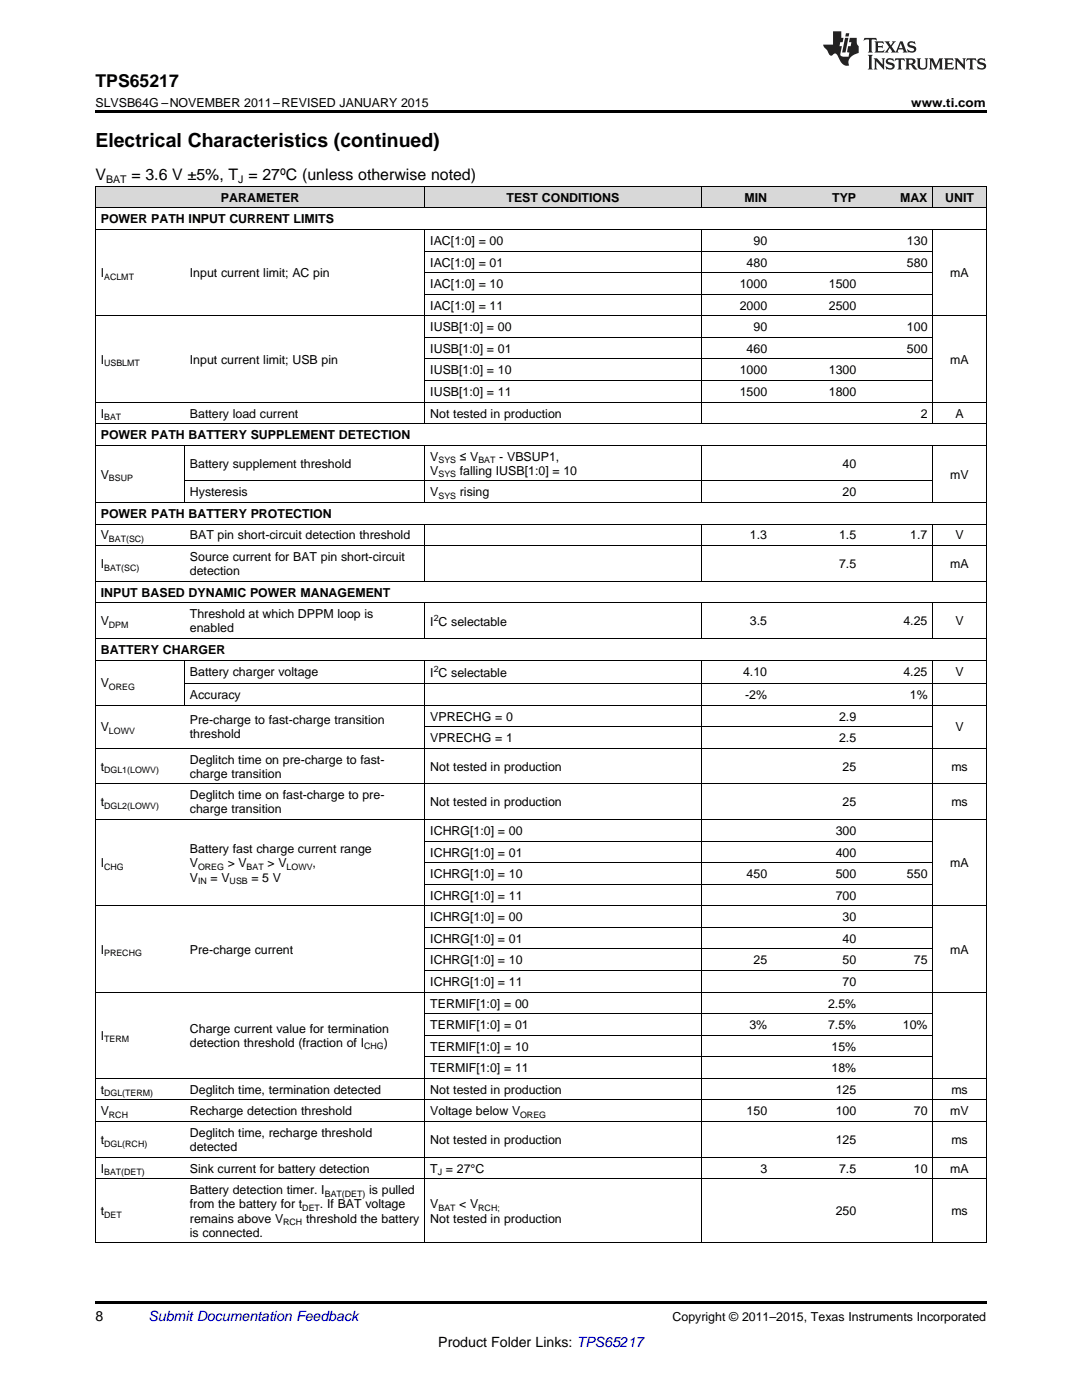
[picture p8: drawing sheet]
<svg xmlns="http://www.w3.org/2000/svg" width="216mm" height="279mm" viewBox="0 0 216 279" stroke-linecap="round" stroke-linejoin="round" font-family="sans-serif">
<defs><g id="words">
<text font-size="3.9" x="19" y="29.3">Electrical Characteristics (continued)</text>
<text font-size="3.5" x="19" y="17.3">TPS65217</text>
<g font-size="3.2">
<text x="19" y="36">V</text>
<text x="26.2" y="36">= 3.6 V ±5%, T = 27ºC (unless otherwise noted)</text>
</g>
<g font-size="2.8">
<text x="19" y="263.6">8</text>
<text x="87.5" y="268.9">Product Folder Links: TPS65217</text>
</g>
<text font-size="2.8" fill="#0000c8" x="29.6" y="263.6">Submit Documentation Feedback</text>
<g font-size="2.5">
<text x="19" y="21.4">SLVSB64G –NOVEMBER 2011–REVISED JANUARY 2015</text>
<text x="181.8" y="21.4">www.ti.com</text>
<text x="44.1" y="40.3">PARAMETER</text>
<text x="101.1" y="40.3">TEST CONDITIONS</text>
<text x="148.6" y="40.3">MIN</text>
<text x="166.1" y="40.3">TYP</text>
<text x="179.6" y="40.3">MAX</text>
<text x="188.6" y="40.3">UNIT</text>
<text x="20.1" y="44.6">POWER PATH INPUT CURRENT LIMITS</text>
<text x="85.9" y="48.9">IAC[1:0] = 00</text>
<text x="85.9" y="53.2">IAC[1:0] = 01</text>
<text x="149" y="53.2">480</text>
<text x="150.4" y="48.9">90</text>
<text x="181" y="48.9">130</text>
<text x="181" y="53.2">580</text>
<text x="20.1" y="55.4">I</text>
<text x="37.9" y="55.4">Input current limit; AC pin</text>
<text x="85.9" y="57.5">IAC[1:0] = 10</text>
<text x="147.6" y="57.5">1000</text>
<text x="165.4" y="57.5">1500</text>
<text x="189.6" y="55.4">mA</text>
<text x="85.9" y="61.8">IAC[1:0] = 11</text>
<text x="147.6" y="61.8">2000</text>
<text x="165.4" y="61.8">2500</text>
<text x="85.9" y="66.1">IUSB[1:0] = 00</text>
<text x="85.9" y="70.4">IUSB[1:0] = 01</text>
<text x="149" y="70.4">460</text>
<text x="150.4" y="66.1">90</text>
<text x="181" y="66.1">100</text>
<text x="181" y="70.4">500</text>
<text x="20.1" y="72.6">I</text>
<text x="37.9" y="72.6">Input current limit; USB pin</text>
<text x="85.9" y="74.7">IUSB[1:0] = 10</text>
<text x="147.6" y="74.7">1000</text>
<text x="165.4" y="74.7">1300</text>
<text x="189.6" y="72.6">mA</text>
<text x="20.1" y="83.3">I</text>
<text x="37.9" y="83.3">Battery load current</text>
<text x="85.9" y="79">IUSB[1:0] = 11</text>
<text x="85.9" y="83.3">Not tested in production</text>
<text x="147.6" y="79">1500</text>
<text x="165.4" y="79">1800</text>
<text x="183.7" y="83.3">2</text>
<text x="190.6" y="83.3">A</text>
<text x="20.1" y="87.6">POWER PATH BATTERY SUPPLEMENT DETECTION</text>
<text x="20.1" y="95.5">V</text>
<text x="37.9" y="93.3">Battery supplement threshold</text>
<text x="85.9" y="91.9">V</text>
<text x="85.9" y="94.8">V</text>
<text x="91.8" y="91.9">≤ V</text>
<text x="91.8" y="94.8">falling IUSB[1:0] = 10</text>
<text x="99.6" y="91.9">- VBSUP1,</text>
<text x="168.1" y="93.3">40</text>
<text x="189.6" y="95.5">mV</text>
<text x="37.9" y="99.1">Hysteresis</text>
<text x="85.9" y="99.1">V</text>
<text x="91.8" y="99.1">rising</text>
<text x="168.1" y="99.1">20</text>
<text x="20.1" y="103.4">POWER PATH BATTERY PROTECTION</text>
<text x="20.1" y="107.7">V</text>
<text x="37.9" y="107.7">BAT pin short-circuit detection threshold</text>
<text x="149.6" y="107.7">1.3</text>
<text x="167.4" y="107.7">1.5</text>
<text x="181.6" y="107.7">1.7</text>
<text x="190.6" y="107.7">V</text>
<text x="20.1" y="113.4">I</text>
<text x="37.9" y="112">Source current for BAT pin short-circuit</text>
<text x="167.4" y="113.4">7.5</text>
<text x="189.6" y="113.4">mA</text>
<text x="20.1" y="119.1">INPUT BASED DYNAMIC POWER MANAGEMENT</text>
<text x="37.9" y="114.8">detection</text>
<text x="20.1" y="124.8">V</text>
<text x="37.9" y="123.4">Threshold at which DPPM loop is</text>
<text x="85.9" y="125">I C selectable</text>
<text x="149.6" y="124.8">3.5</text>
<text x="180.3" y="124.8">4.25</text>
<text x="190.6" y="124.8">V</text>
<text x="20.1" y="130.5">BATTERY CHARGER</text>
<text x="37.9" y="126.2">enabled</text>
<text x="20.1" y="137.2">V</text>
<text x="37.9" y="135">Battery charger voltage</text>
<text x="85.9" y="135.2">I C selectable</text>
<text x="148.3" y="135">4.10</text>
<text x="180.3" y="135">4.25</text>
<text x="190.6" y="135">V</text>
<text x="37.9" y="139.5">Accuracy</text>
<text x="85.9" y="143.8">VPRECHG = 0</text>
<text x="148.7" y="139.5">-2%</text>
<text x="167.4" y="143.8">2.9</text>
<text x="181.5" y="139.5">1%</text>
<text x="20.1" y="145.9">V</text>
<text x="37.9" y="144.5">Pre-charge to fast-charge transition</text>
<text x="37.9" y="147.4">threshold</text>
<text x="85.9" y="148.1">VPRECHG = 1</text>
<text x="167.4" y="148.1">2.5</text>
<text x="190.6" y="145.9">V</text>
<text x="20.1" y="153.8">t</text>
<text x="37.9" y="152.4">Deglitch time on pre-charge to fast-</text>
<text x="37.9" y="155.2">charge transition</text>
<text x="85.9" y="153.8">Not tested in production</text>
<text x="168.1" y="153.8">25</text>
<text x="189.8" y="153.8">ms</text>
<text x="20.1" y="160.9">t</text>
<text x="37.9" y="159.5">Deglitch time on fast-charge to pre-</text>
<text x="85.9" y="160.9">Not tested in production</text>
<text x="168.1" y="160.9">25</text>
<text x="189.8" y="160.9">ms</text>
<text x="37.9" y="162.3">charge transition</text>
<text x="85.9" y="166.7">ICHRG[1:0] = 00</text>
<text x="166.8" y="166.7">300</text>
<text x="20.1" y="173.1">I</text>
<text x="37.9" y="170.3">Battery fast charge current range</text>
<text x="37.9" y="173.1">V</text>
<text x="45.4" y="173.1">&gt; V</text>
<text x="53.4" y="173.1">&gt; V</text>
<text x="62.4" y="173.1">,</text>
<text x="85.9" y="171">ICHRG[1:0] = 01</text>
<text x="166.8" y="171">400</text>
<text x="189.6" y="173.1">mA</text>
<text x="37.9" y="175.9">V</text>
<text x="42" y="175.9">= V</text>
<text x="50.2" y="175.9">= 5 V</text>
<text x="85.9" y="175.3">ICHRG[1:0] = 10</text>
<text x="85.9" y="179.6">ICHRG[1:0] = 11</text>
<text x="149" y="175.3">450</text>
<text x="166.8" y="175.3">500</text>
<text x="166.8" y="179.6">700</text>
<text x="181" y="175.3">550</text>
<text x="85.9" y="183.9">ICHRG[1:0] = 00</text>
<text x="168.1" y="183.9">30</text>
<text x="20.1" y="190.3">I</text>
<text x="37.9" y="190.3">Pre-charge current</text>
<text x="85.9" y="188.2">ICHRG[1:0] = 01</text>
<text x="168.1" y="188.2">40</text>
<text x="189.6" y="190.3">mA</text>
<text x="85.9" y="192.5">ICHRG[1:0] = 10</text>
<text x="85.9" y="196.8">ICHRG[1:0] = 11</text>
<text x="150.4" y="192.5">25</text>
<text x="168.1" y="192.5">50</text>
<text x="168.1" y="196.8">70</text>
<text x="182.4" y="192.5">75</text>
<text x="85.9" y="201.1">TERMIF[1:0] = 00</text>
<text x="165.2" y="201.1">2.5%</text>
<text x="20.1" y="207.5">I</text>
<text x="37.9" y="206.1">Charge current value for termination</text>
<text x="37.9" y="209">detection threshold (fraction of I</text>
<text x="76.6" y="209">)</text>
<text x="85.9" y="205.4">TERMIF[1:0] = 01</text>
<text x="85.9" y="209.7">TERMIF[1:0] = 10</text>
<text x="149.5" y="205.4">3%</text>
<text x="165.2" y="205.4">7.5%</text>
<text x="165.9" y="209.7">15%</text>
<text x="180.2" y="205.4">10%</text>
<text x="85.9" y="214">TERMIF[1:0] = 11</text>
<text x="165.9" y="214">18%</text>
<text x="20.1" y="218.3">t</text>
<text x="37.9" y="218.3">Deglitch time, termination detected</text>
<text x="85.9" y="218.3">Not tested in production</text>
<text x="166.8" y="218.3">125</text>
<text x="189.8" y="218.3">ms</text>
<text x="20.1" y="222.6">V</text>
<text x="37.9" y="222.6">Recharge detection threshold</text>
<text x="37.9" y="226.9">Deglitch time, recharge threshold</text>
<text x="85.9" y="222.6">Voltage below V</text>
<text x="149" y="222.6">150</text>
<text x="166.8" y="222.6">100</text>
<text x="182.4" y="222.6">70</text>
<text x="189.6" y="222.6">mV</text>
<text x="20.1" y="228.3">t</text>
<text x="37.9" y="229.7">detected</text>
<text x="85.9" y="228.3">Not tested in production</text>
<text x="166.8" y="228.3">125</text>
<text x="189.8" y="228.3">ms</text>
<text x="20.1" y="234">I</text>
<text x="37.9" y="234">Sink current for battery detection</text>
<text x="37.9" y="238.3">Battery detection timer. I</text>
<text x="73.7" y="238.3">is pulled</text>
<text x="85.9" y="234">T = 27°C</text>
<text x="151.7" y="234">3</text>
<text x="167.4" y="234">7.5</text>
<text x="182.4" y="234">10</text>
<text x="189.6" y="234">mA</text>
<text x="20.1" y="242.6">t</text>
<text x="37.9" y="241.2">from the battery for t</text>
<text x="37.9" y="244">remains above V</text>
<text x="61.1" y="244">threshold the battery</text>
<text x="63.8" y="241.2">. If BAT voltage</text>
<text x="85.9" y="241.2">V</text>
<text x="85.9" y="244">Not tested in production</text>
<text x="91.7" y="241.2">&lt; V</text>
<text x="166.8" y="242.6">250</text>
<text x="189.8" y="242.6">ms</text>
<text x="37.9" y="246.8">is connected.</text>
<text x="134.2" y="263.6">Copyright © 2011–2015, Texas Instruments Incorporated</text>
</g>
<g font-size="2.1">
<text x="21.2" y="36.6">BAT</text>
<text x="47.6" y="36.6">J</text>
</g>
<g font-size="1.8">
<text x="20.8" y="55.8">ACLMT</text>
<text x="20.8" y="73.1">USBLMT</text>
<text x="20.8" y="83.8">BAT</text>
<text x="21.7" y="96">BSUP</text>
<text x="87.5" y="92.4">SYS</text>
<text x="87.5" y="95.2">SYS</text>
<text x="95.5" y="92.4">BAT</text>
<text x="87.5" y="99.6">SYS</text>
<text x="20.8" y="113.9">BAT(SC)</text>
<text x="21.7" y="108.2">BAT(SC)</text>
<text x="21.7" y="125.3">DPM</text>
<text x="86.5" y="124">2</text>
<text x="21.7" y="137.7">OREG</text>
<text x="86.5" y="134.2">2</text>
<text x="21.7" y="146.4">LOWV</text>
<text x="20.8" y="154.3">DGL1(LOWV)</text>
<text x="20.8" y="161.4">DGL2(LOWV)</text>
<text x="20.8" y="173.6">CHG</text>
<text x="39.5" y="173.6">OREG</text>
<text x="49.2" y="173.6">BAT</text>
<text x="57.2" y="173.6">LOWV</text>
<text x="39.5" y="176.4">IN</text>
<text x="45.8" y="176.4">USB</text>
<text x="20.8" y="190.8">PRECHG</text>
<text x="20.8" y="208">TERM</text>
<text x="72.7" y="209.4">CHG</text>
<text x="20.8" y="218.8">DGL(TERM)</text>
<text x="21.7" y="223.1">RCH</text>
<text x="103.8" y="223.1">OREG</text>
<text x="20.8" y="228.8">DGL(RCH)</text>
<text x="20.8" y="234.5">BAT(DET)</text>
<text x="64.8" y="238.8">BAT(DET)</text>
<text x="87.3" y="234.5">J</text>
<text x="20.8" y="243.1">DET</text>
<text x="56.5" y="244.5">RCH</text>
<text x="60.3" y="241.7">DET</text>
<text x="87.5" y="241.7">BAT</text>
<text x="95.4" y="241.7">RCH;</text>
</g>
</g></defs>
<g fill="#d8d8d8">
<path d="M19 37.3h17.8v4.3h-17.8z"/>
<path d="M36.8 37.3h48v4.3h-48z"/>
<path d="M84.8 37.3h32v4.3h-32z"/>
<path d="M116.8 37.3h23.1v4.3h-23.1z"/>
<path d="M139.9 37.3h14.3v4.3h-14.3z"/>
<path d="M154.2 37.3h17.7v4.3h-17.7z"/>
<path d="M171.9 37.3h14.3v4.3h-14.3z"/>
<path d="M186.2 37.3h10.6v4.3h-10.6z"/>
</g>
<path d="M19 22h177.8v.5h-177.8zM19 259.7h177.8v.5h-177.8z" fill="#000"/>
<g fill="none" stroke="#000" stroke-width=".2">
<path d="M19 37.2h177.8v210.9M19.1 37.2v210.9M84.8 37.2v4.4M139.9 37.2v4.4M186.1 37.2v4.4M19 45.8h177.8M19 41.5h177.8M84.8 45.9v38.7M84.8 58.7h101.4M84.8 54.4h101.4M84.8 50.1h101.4M139.9 45.9v38.7"/>
<path d="M186.1 45.9v38.7M19 63h177.8M84.8 75.9h101.4M84.8 71.6h101.4M84.8 67.3h101.4M19 88.8h177.8M19 84.5h177.8M19 80.2h177.8M36.8 88.9v11.4M36.8 96h149.4M84.8 88.9v11.4M139.9 88.9v11.4"/>
<path d="M186.1 88.9v11.4M19 116h177.8M19 108.9h177.8M19 104.6h177.8M19 100.3h177.8M84.8 104.6v11.5M139.9 104.6v11.5M186.1 104.6v11.5M19 131.7h177.8M19 127.4h177.8M19 120.3h177.8M36.8 131.8v9"/>
<path d="M36.8 136.4h160M84.8 120.4v7.1M84.8 131.8v116.3M139.9 120.4v7.1M139.9 131.8v116.3M186.1 120.4v7.1M186.1 131.8v116.3M19 156.4h177.8M19 149.3h177.8M19 140.7h177.8M84.8 145h101.4M19 163.6h177.8"/>
<path d="M84.8 176.5h101.4M84.8 172.2h101.4M84.8 167.9h101.4M19 198h177.8M19 180.8h177.8M84.8 193.7h101.4M84.8 189.4h101.4M84.8 185.1h101.4M19 219.5h177.8M19 215.2h177.8M84.8 210.9h101.4M84.8 206.6h101.4"/>
<path d="M84.8 202.3h101.4M19 235.2h177.8M19 230.9h177.8M19 223.8h177.8M19 248h177.8"/>
</g>
<g fill="#231f20">
<path d="M172.5 7.6l-.1 .5 .4-.2h.6v.1v2.1l-.2 .4h.9l-.2-.4v-2.1l.1-.1h.5l.5 .2-.2-.5zM174.5 8.3l.2 .3v1.5l-.2 .4h1.8l.2-.6a1.04 1.04 0 0 1-1.3 .2v-.7h.6l.3 .2v-.6l-.3 .2h-.6v-.6l.8-.1 .4 .3-.2-.5zM176.5 8.3l.9 1.1-.9 1.1h.8l-.2-.2 .4-.7 .5 .7-.2 .2h1.5l-.2-.2 .2-.4h.9l.1 .4-.2 .2h1l-.3-.3-.7-1.9h-.5l-.9 2-.8-1 .9-1h-.8l.1 .3-.4 .5-.3-.6 .1-.2zM179.7 8.6l.4 1h-.7zM181.3 8.4a.63 .63 0 0 0-.2 .7 .63 .63 0 0 0 .6 .4l.6 .2 .1 .2a.75 .75 0 0 1-.7 .4 .75 .75 0 0 1-.6-.5l.1 .7 .1-.1a1.11 1.11 0 0 0 1.5-.6 1.13 1.13 0 0 0-1.2-.8l-.1-.4a1.04 1.04 0 0 1 1.2 .2l-.2-.5-.2 .1-.4-.2zM173.2 10.9l.2 .4v2.2l-.2 .4h1l-.3-.4v-2.2l.3-.4zM174.3 11.6l.3 .4v1.5l-.3 .4h.8l-.2-.4v-1.3l1.5 1.7v-1.9l.2-.4h-.7l.2 .4v.9l-1.1-1.3zM177 11.8a.62 .62 0 0 0-.2 .7 .62 .62 0 0 0 .6 .4l.6 .1 .1 .3a.76 .76 0 0 1-.7 .3 .76 .76 0 0 1-.7-.4l.2 .7 .1-.1a1.11 1.11 0 0 0 1.5-.6 1.13 1.13 0 0 0-1.2-.8l-.1-.4a1.04 1.04 0 0 1 1.2 .2l-.2-.6-.2 .1-.5-.1zM178.7 11.6l-.2 .6a.61 .61 0 0 1 .8-.3v1.6l-.2 .4h.9l-.2-.4v-1.6a.63 .63 0 0 1 .7 .3l-.1-.6zM180.6 11.6l.3 .4v1.5l-.3 .4h1l-.2-.2-.1-.8 .6 .2a.76 .76 0 0 0 1.2 .7l-1-1a.58 .58 0 0 0 .6-.5 .58 .58 0 0 0-.5-.6zM181.4 11.9h.1a.45 .45 0 0 1 .5 .1 .45 .45 0 0 1 .1 .5l-.8 .2zM182.9 11.6l.2 .2a2.17 2.17 0 0 0 .3 1.9 .99 .99 0 0 0 1.6-.6v-1.1l.2-.4h-.7l.2 .2a1.92 1.92 0 0 1-.2 1.8 .6 .6 0 0 1-.9-.5v-1.1l.2-.4zM185.4 11.6l.2 .4v1.5l-.2 .4h.7l-.2-.4v-1.4l.8 1.8 .8-1.8v1.4l-.2 .4h.9l-.2-.4v-1.5l.2-.4h-.8l-.6 1.5-.6-1.5zM188.4 11.6l.2 .4v1.5l-.2 .4h1.8l.1-.6a1.04 1.04 0 0 1-1.2 .1v-.6h.5l.4 .2v-.6l-.4 .2h-.5v-.7h.8l.3 .3-.1-.6zM190.5 11.6l.2 .4v1.5l-.2 .4h.7l-.2-.4v-1.3l1.5 1.7v-1.9l.2-.4h-.7l.2 .4v.9l-1.1-1.3zM192.9 11.6l-.1 .6a.61 .61 0 0 1 .7-.3l.1 1.6-.3 .4h1l-.3-.4 .1-1.6a.63 .63 0 0 1 .7 .3l-.1-.6zM195.2 11.8a.62 .62 0 0 0-.2 .7 .62 .62 0 0 0 .6 .4l.6 .1 .1 .3a.76 .76 0 0 1-.7 .3 .76 .76 0 0 1-.6-.4l.1 .7 .1-.1a1.11 1.11 0 0 0 1.6-.6 1.13 1.13 0 0 0-1.3-.8l-.1-.4a1.04 1.04 0 0 1 1.2 .2l-.1-.6-.2 .1-.5-.1z"/>
<path d="M166.2 6.3v2.6h-1.9v.4l.8 .9a.91 .91 0 0 0 1 .8 .56 .56 0 0 1 .5-.3 .56 .56 0 0 1 .5 .3l.4 .8a1.53 1.53 0 0 0 1.9 1.2 1.54 1.54 0 0 1 1-2.1l.9-.3v-1.4a1.52 1.52 0 0 1-.4-1.6h-1.3l-.2 .8h.5l-.2 .8h-.5l-.1 1v.2l.4 .1-.2 .8a1.93 1.93 0 0 1-1.6-.3l.3-1.8h-.5l.2-.8h.4l.2-.8h-.4v-1.3zM168.6 7.6l-.6 2.9h.7l.6-2.9zM168.8 6.6l-.1 .7h.6l.2-.7z"/>
</g>
<use href="#words"/>
</svg>
